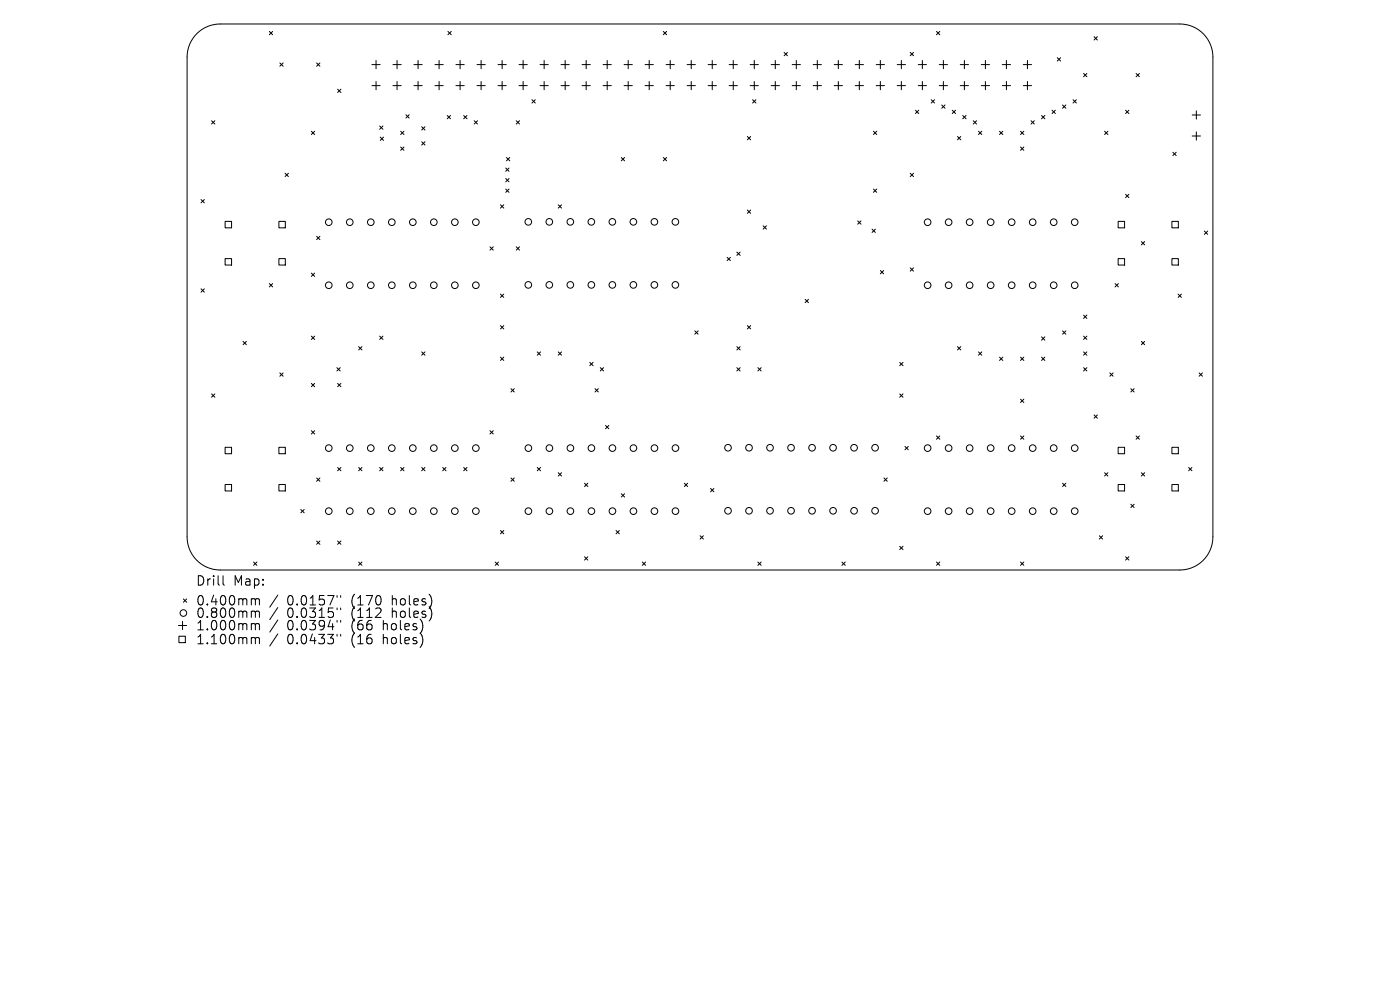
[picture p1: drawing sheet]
<svg xmlns="http://www.w3.org/2000/svg" width="297mm" height="210mm" viewBox="0 0 297 210" stroke-linecap="round" stroke-linejoin="round" font-family="sans-serif">
<defs><g id="words">
<g font-size="2.8">
<text x="41.6" y="124.5">Drill</text>
<text x="49.5" y="124.5">Map:</text>
<text x="41.6" y="128.7">0.400mm</text>
<text x="41.6" y="131.3">0.800mm</text>
<text x="60.9" y="128.7">0.0157&quot;</text>
<text x="60.9" y="131.3">0.0315&quot;</text>
<text x="74.5" y="128.7">(170</text>
<text x="74.5" y="131.3">(112</text>
<text x="83.1" y="128.7">holes)</text>
<text x="83.1" y="131.3">holes)</text>
<text x="41.6" y="133.9">1.000mm</text>
<text x="41.6" y="136.9">1.100mm</text>
<text x="60.9" y="133.9">0.0394&quot;</text>
<text x="60.9" y="136.9">0.0433&quot;</text>
<text x="74.5" y="133.9">(66</text>
<text x="74.5" y="136.9">(16</text>
<text x="81.2" y="133.9">holes)</text>
<text x="81.2" y="136.9">holes)</text>
</g>
</g></defs>
<g fill="none" stroke="#000" stroke-width=".21">
<path d="M41.9 7a7 7 0 0 1 4.8-1.9h203.6a7 7 0 0 1 7 7v101.8a7 7 0 0 1-7 7h-203.6a7 7 0 0 1-7-7v-101.8a7 7 0 0 1 2.2-5.1zM57.1 6.7l.7 .7M57.8 6.7l-.7 .7M59.4 13.4l.7 .7M60.1 13.4l-.7 .7M67.2 13.4l.7 .7M67.9 13.4l-.7 .7M71.6 18.9l.7 .7M72.3 18.9l-.7 .7M78.9 13.7h1.8M78.9 18.2h1.8M79.8 12.8v1.8"/>
<path d="M79.8 17.3v1.7M83.4 13.7h1.7M83.4 18.2h1.7M84.2 12.8v1.8M84.2 17.3v1.7M87.8 13.7h1.8M87.8 18.2h1.8M88.7 12.8v1.8M88.7 17.3v1.7M92.3 13.7h1.7M92.3 18.2h1.7M93.1 12.8v1.8"/>
<path d="M93.1 17.3v1.7M95 6.7l.7 .7M95.7 6.7l-.7 .7M96.7 13.7h1.8M96.7 18.2h1.8M97.6 12.8v1.8M97.6 17.3v1.7M101.2 13.7h1.7M101.2 18.2h1.7M102.1 12.8v1.8M102.1 17.3v1.7M105.6 13.7h1.8"/>
<path d="M105.6 18.2h1.8M106.5 12.8v1.8M106.5 17.3v1.7M110.1 13.7h1.8M110.1 18.2h1.8M111 12.8v1.8M111 17.3v1.7M114.6 13.7h1.7M114.6 18.2h1.7M115.4 12.8v1.8M115.4 17.3v1.7M119 13.7h1.8"/>
<path d="M119 18.2h1.8M119.9 12.8v1.8M119.9 17.3v1.7M123.5 13.7h1.7M123.5 18.2h1.7M124.4 12.8v1.8M124.4 17.3v1.7M127.9 13.7h1.8M127.9 18.2h1.8M128.8 12.8v1.8M128.8 17.3v1.7M132.4 13.7h1.7"/>
<path d="M132.4 18.2h1.7M133.3 12.8v1.8M133.3 17.3v1.7M136.8 13.7h1.8M136.8 18.2h1.8M137.7 12.8v1.8M137.7 17.3v1.7M140.7 6.7l.7 .7M141.3 13.7h1.8M141.3 18.2h1.8M141.4 6.7l-.7 .7M142.2 12.8v1.8"/>
<path d="M142.2 17.3v1.7M145.8 13.7h1.7M145.8 18.2h1.7M146.6 12.8v1.8M146.6 17.3v1.7M150.2 13.7h1.8M150.2 18.2h1.8M151.1 12.8v1.8M151.1 17.3v1.7M154.7 13.7h1.7M154.7 18.2h1.7M155.6 12.8v1.8"/>
<path d="M155.6 17.3v1.7M159.1 13.7h1.8M159.1 18.2h1.8M160 12.8v1.8M160 17.3v1.7M163.6 13.7h1.7M163.6 18.2h1.7M164.5 12.8v1.8M164.5 17.3v1.7M166.3 11.1l.8 .7M167.1 11.1l-.8 .7M168.1 13.7h1.7"/>
<path d="M168.1 18.2h1.7M168.9 12.8v1.8M168.9 17.3v1.7M172.5 13.7h1.8M172.5 18.2h1.8M173.4 12.8v1.8M173.4 17.3v1.7M177 13.7h1.7M177 18.2h1.7M177.8 12.8v1.8M177.8 17.3v1.7M181.4 13.7h1.8"/>
<path d="M181.4 18.2h1.8M182.3 12.8v1.8M182.3 17.3v1.7M185.9 13.7h1.7M185.9 18.2h1.7M186.8 12.8v1.8M186.8 17.3v1.7M190.3 13.7h1.8M190.3 18.2h1.8M191.2 12.8v1.8M191.2 17.3v1.7M193.1 11.1l.7 .7"/>
<path d="M193.8 11.1l-.7 .7M194.8 13.7h1.8M194.8 18.2h1.8M195.7 12.8v1.8M195.7 17.3v1.7M198.7 6.7l.7 .7M199.3 13.7h1.7M199.3 18.2h1.7M199.4 6.7l-.7 .7M200.1 12.8v1.8M200.1 17.3v1.7M203.7 13.7h1.8"/>
<path d="M203.7 18.2h1.8M204.6 12.8v1.8M204.6 17.3v1.7M208.2 13.7h1.7M208.2 18.2h1.7M209 12.8v1.8M209 17.3v1.7M212.6 13.7h1.8M212.6 18.2h1.8M213.5 12.8v1.8M213.5 17.3v1.7M217.1 13.7h1.7"/>
<path d="M217.1 18.2h1.7M218 12.8v1.8M218 17.3v1.7M224.3 12.2l.7 .7M225 12.2l-.7 .7M229.9 15.6l.7 .7M230.6 15.6l-.7 .7M232.1 7.8l.7 .7M232.8 7.8l-.7 .7M241 15.6l.7 .7M241.7 15.6l-.7 .7M44.9 25.6l.7 .7"/>
<path d="M45.6 25.6l-.7 .7M60.5 36.8l.7 .7M61.2 36.8l-.7 .7M66.1 27.8l.7 .7M66.8 27.8l-.7 .7M80.5 26.7l.7 .7M80.7 29.1l.7 .7M81.2 26.7l-.7 .7M81.4 29.1l-.7 .7M85 31.2l.7 .7M85 27.8l.7 .7M85.7 27.8l-.7 .7"/>
<path d="M85.7 31.2l-.7 .7M86.1 24.3l.7 .7M86.8 24.3l-.7 .7M89.5 26.9l.7 .7M89.5 30.1l.7 .7M90.2 26.9l-.7 .7M90.2 30.1l-.7 .7M94.9 24.5l.7 .7M95.6 24.5l-.7 .7M98.4 24.5l.7 .7M99.1 24.5l-.7 .7M100.6 25.6l.7 .7"/>
<path d="M101.3 25.6l-.7 .7M107.3 35.6l.7 .7M107.3 37.9l.7 .7M107.4 33.4l.7 .7M108 35.6l-.7 .7M108 37.9l-.7 .7M108.1 33.4l-.7 .7M109.5 25.6l.7 .7M110.2 25.6l-.7 .7M112.9 21.2l.7 .7M113.6 21.2l-.7 .7M131.8 33.4l.7 .7"/>
<path d="M132.5 33.4l-.7 .7M140.7 33.4l.7 .7M141.4 33.4l-.7 .7M158.5 29l.8 .7M159.3 29l-.8 .7M159.7 21.2l.7 .7M160.4 21.2l-.7 .7M185.3 27.8l.7 .7M186 27.8l-.7 .7M193.1 36.8l.7 .7M193.8 36.8l-.7 .7M194.2 23.4l.7 .7"/>
<path d="M194.9 23.4l-.7 .7M197.6 21.2l.7 .7M198.3 21.2l-.7 .7M199.8 22.3l.7 .7M200.5 22.3l-.7 .7M202 23.4l.7 .7M202.7 23.4l-.7 .7M203.1 29l.7 .7M203.8 29l-.7 .7M204.2 24.5l.7 .7M204.9 24.5l-.7 .7M206.5 25.6l.7 .7"/>
<path d="M207.2 25.6l-.7 .7M207.6 27.8l.7 .7M208.3 27.8l-.7 .7M212 27.8l.7 .7M212.7 27.8l-.7 .7M216.5 27.8l.7 .7M216.5 31.2l.7 .7M217.2 31.2l-.7 .7M217.2 27.8l-.7 .7M218.7 25.6l.7 .7M219.4 25.6l-.7 .7M221 24.5l.7 .7"/>
<path d="M221.7 24.5l-.7 .7M223.2 23.4l.7 .7M223.9 23.4l-.7 .7M225.4 22.3l.7 .7M226.1 22.3l-.7 .7M227.6 21.2l.7 .7M228.3 21.2l-.7 .7M234.3 27.8l.7 .7M235 27.8l-.7 .7M238.8 23.4l.7 .7M239.5 23.4l-.7 .7M248.8 32.3l.7 .7"/>
<path d="M249.5 32.3l-.7 .7M252.9 24.4h1.8M252.9 28.9h1.8M253.8 23.5v1.8M253.8 28v1.7M42.6 42.3l.8 .7M43.4 42.3l-.8 .7M47.8 47h1.3v1.3h-1.3zM47.8 54.9h1.3v1.3h-1.3zM59.2 47h1.3v1.3h-1.3zM59.2 54.9h1.3v1.3h-1.3zM66.1 57.9l.7 .7"/>
<path d="M66.8 57.9l-.7 .7M67.2 50.1l.7 .7M67.9 50.1l-.7 .7M103.9 52.4l.7 .7M104.6 52.4l-.7 .7M106.2 43.4l.7 .7M106.9 43.4l-.7 .7M107.3 40.1l.7 .7M108 40.1l-.7 .7M109.5 52.4l.7 .7M110.2 52.4l-.7 .7M118.4 43.4l.7 .7"/>
<path d="M119.1 43.4l-.7 .7M154.2 54.6l.7 .7M154.9 54.6l-.7 .7M156.3 53.5l.7 .7M157 53.5l-.7 .7M158.5 44.6l.8 .7M159.3 44.6l-.8 .7M161.9 47.9l.7 .7M162.6 47.9l-.7 .7M182 46.9l.7 .7M182.7 46.9l-.7 .7M185 48.6l.7 .7"/>
<path d="M185.3 40.1l.7 .7M185.7 48.6l-.7 .7M186 40.1l-.7 .7M186.8 57.4l.7 .7M187.5 57.4l-.7 .7M193.1 56.8l.7 .7M193.8 56.8l-.7 .7M237.2 47h1.4v1.3h-1.4zM237.2 54.9h1.4v1.3h-1.4zM238.8 41.2l.7 .7M239.5 41.2l-.7 .7M242.1 51.2l.7 .7"/>
<path d="M242.8 51.2l-.7 .7M248.6 47h1.4v1.3h-1.4zM248.6 54.9h1.4v1.3h-1.4zM255.5 49l.7 .7M256.2 49l-.7 .7M42.6 61.3l.8 .7M43.4 61.3l-.8 .7M51.6 72.4l.7 .7M52.3 72.4l-.7 .7M57.1 60.2l.7 .7M57.8 60.2l-.7 .7M59.4 79.1l.7 .7"/>
<path d="M60.1 79.1l-.7 .7M66.1 71.3l.7 .7M66.8 71.3l-.7 .7M71.5 78l.7 .7M72.2 78l-.7 .7M76.1 73.5l.7 .7M76.8 73.5l-.7 .7M80.5 71.3l.7 .7M81.2 71.3l-.7 .7M89.5 74.6l.7 .7M90.2 74.6l-.7 .7M106.2 62.4l.7 .7"/>
<path d="M106.2 69.1l.7 .7M106.2 75.8l.7 .7M106.9 62.4l-.7 .7M106.9 75.8l-.7 .7M106.9 69.1l-.7 .7M114 74.6l.7 .7M114.7 74.6l-.7 .7M118.4 74.6l.7 .7M119.1 74.6l-.7 .7M125.1 76.9l.7 .7M125.8 76.9l-.7 .7M127.3 78l.7 .7"/>
<path d="M128 78l-.7 .7M147.4 70.2l.7 .7M148.1 70.2l-.7 .7M156.3 73.5l.7 .7M156.3 78l.7 .7M157 73.5l-.7 .7M157 78l-.7 .7M158.5 69.1l.8 .7M159.3 69.1l-.8 .7M160.8 78l.7 .7M161.5 78l-.7 .7M170.8 63.5l.7 .7"/>
<path d="M171.5 63.5l-.7 .7M190.9 76.9l.7 .7M191.6 76.9l-.7 .7M203.1 73.5l.7 .7M203.8 73.5l-.7 .7M207.6 74.6l.7 .7M208.3 74.6l-.7 .7M212 75.8l.7 .7M212.7 75.8l-.7 .7M216.5 75.8l.7 .7M217.2 75.8l-.7 .7M221 71.5l.7 .7"/>
<path d="M221 75.8l.7 .7M221.7 71.5l-.7 .7M221.7 75.8l-.7 .7M225.4 70.2l.7 .7M226.1 70.2l-.7 .7M229.9 74.6l.7 .7M229.9 66.8l.7 .7M229.9 71.3l.7 .7M229.9 78l.7 .7M230.6 71.3l-.7 .7M230.6 66.8l-.7 .7M230.6 74.6l-.7 .7"/>
<path d="M230.6 78l-.7 .7M235.4 79.1l.7 .7M236.1 79.1l-.7 .7M236.6 60.2l.7 .7M237.3 60.2l-.7 .7M242.1 72.4l.7 .7M242.8 72.4l-.7 .7M249.9 62.4l.7 .7M250.6 62.4l-.7 .7M254.4 79.1l.7 .7M255.1 79.1l-.7 .7M44.9 83.6l.7 .7"/>
<path d="M45.6 83.6l-.7 .7M47.8 94.9h1.3v1.3h-1.3zM59.2 94.9h1.3v1.3h-1.3zM66.1 81.3l.7 .7M66.1 91.4l.7 .7M66.8 81.3l-.7 .7M66.8 91.4l-.7 .7M71.6 81.3l.7 .7M71.6 99.2l.7 .7M72.3 81.3l-.7 .7M72.3 99.2l-.7 .7M76.1 99.2l.7 .7"/>
<path d="M76.8 99.2l-.7 .7M80.5 99.2l.7 .7M81.2 99.2l-.7 .7M85 99.2l.7 .7M85.7 99.2l-.7 .7M89.5 99.2l.7 .7M90.2 99.2l-.7 .7M93.9 99.2l.7 .7M94.6 99.2l-.7 .7M98.4 99.2l.7 .7M99.1 99.2l-.7 .7M103.9 91.4l.7 .7"/>
<path d="M104.6 91.4l-.7 .7M108.4 82.4l.7 .7M109.1 82.4l-.7 .7M114 99.2l.7 .7M114.7 99.2l-.7 .7M126.2 82.4l.7 .7M126.9 82.4l-.7 .7M128.5 90.2l.7 .8M129.2 90.2l-.7 .8M190.9 83.6l.7 .7M191.6 83.6l-.7 .7M192 94.7l.7 .7"/>
<path d="M192.7 94.7l-.7 .7M198.7 92.5l.7 .7M199.4 92.5l-.7 .7M216.5 84.7l.7 .7M216.5 92.5l.7 .7M217.2 84.7l-.7 .7M217.2 92.5l-.7 .7M232.1 88l.7 .7M232.8 88l-.7 .7M237.2 94.9h1.4v1.3h-1.4zM239.9 82.4l.7 .7M240.6 82.4l-.7 .7"/>
<path d="M241 92.5l.7 .7M241.7 92.5l-.7 .7M248.6 94.9h1.4v1.3h-1.4zM252.2 99.2l.7 .7M252.9 99.2l-.7 .7M47.8 102.8h1.3v1.3h-1.3zM53.8 119.2l.7 .7M54.5 119.2l-.7 .7M59.2 102.8h1.3v1.3h-1.3zM63.8 108.1l.7 .7M64.5 108.1l-.7 .7M67.2 101.4l.7 .7"/>
<path d="M67.2 114.8l.7 .7M67.9 101.4l-.7 .7M67.9 114.8l-.7 .7M71.6 114.8l.7 .7M72.3 114.8l-.7 .7M76.1 119.2l.7 .7M76.8 119.2l-.7 .7M105.1 119.2l.7 .7M105.8 119.2l-.7 .7M106.2 112.5l.7 .7M106.9 112.5l-.7 .7M108.4 101.4l.7 .7"/>
<path d="M109.1 101.4l-.7 .7M118.4 100.3l.7 .7M119.1 100.3l-.7 .7M124 102.5l.7 .7M124 118.1l.7 .7M124.7 102.5l-.7 .7M124.7 118.1l-.7 .7M130.7 112.5l.7 .7M131.4 112.5l-.7 .7M131.8 104.7l.7 .7M132.5 104.7l-.7 .7M136.3 119.2l.7 .7"/>
<path d="M137 119.2l-.7 .7M145.2 102.5l.7 .7M145.9 102.5l-.7 .7M148.5 113.7l.7 .7M149.2 113.7l-.7 .7M150.7 103.6l.7 .7M151.4 103.6l-.7 .7M160.8 119.2l.7 .7M161.5 119.2l-.7 .7M178.6 119.2l.7 .7M179.3 119.2l-.7 .7M187.5 101.4l.7 .7"/>
<path d="M188.2 101.4l-.7 .7M190.9 115.9l.7 .7M191.6 115.9l-.7 .7M198.7 119.2l.7 .7M199.4 119.2l-.7 .7M216.5 119.2l.7 .7M217.2 119.2l-.7 .7M225.4 102.5l.7 .7M226.1 102.5l-.7 .7M233.2 113.7l.7 .7M233.9 113.7l-.7 .7M234.3 100.3l.7 .7"/>
<path d="M235 100.3l-.7 .7M237.2 102.8h1.4v1.3h-1.4zM238.8 118.1l.7 .7M239.5 118.1l-.7 .7M239.9 107l.7 .7M240.6 107l-.7 .7M242.1 100.3l.7 .7M242.8 100.3l-.7 .7M248.6 102.8h1.4v1.3h-1.4zM37.8 132.7h1.8M38 135h1.3v1.3h-1.3zM38.7 131.8v1.8"/>
<path d="M38.9 127.1l.7 .7M39.6 127.1l-.7 .7M47.3 122.1v1.7l.3 .3M53.9 127l.3 .3M53.9 129.6l.3 .3M53.9 132.3l.3 .3M53.9 135.2l.3 .3M54.2 127.3v1M54.2 129.9v1.1M54.2 132.6v1M54.2 135.5v1.1M54.2 127.3l.3-.3 .4 .1 .1 1.2"/>
<path d="M54.2 129.9l.3-.3 .4 .1 .1 1.3M54.2 132.6l.3-.3 .4 .1 .1 1.2M54.2 135.5l.3-.3 .4 .1 .1 1.3M58.9 126.2l-1.7 2.6M58.9 128.9l-1.7 2.5M58.9 131.5l-1.7 2.6M58.9 134.5l-1.7 2.5M71.5 126.3v.4M71.5 129v.4M71.5 131.6v.4M71.5 134.6v.3M72.3 126.3v.4"/>
<path d="M72.3 129v.4M72.3 131.6v.4M72.3 134.6v.3M89.6 135.1v1.4M89.7 132.7l-.1 .8M91.5 126.9v1.3M91.5 129.5v1.4"/>
<circle cx="69.7" cy="47.1" r=".7"/>
<circle cx="74.2" cy="47.1" r=".7"/>
<circle cx="78.7" cy="47.1" r=".7"/>
<circle cx="83.1" cy="47.1" r=".7"/>
<circle cx="87.6" cy="47.1" r=".7"/>
<circle cx="92" cy="47.1" r=".7"/>
<circle cx="96.5" cy="47.1" r=".7"/>
<circle cx="100.9" cy="47.1" r=".7"/>
<circle cx="112.1" cy="47.1" r=".7"/>
<circle cx="116.5" cy="47.1" r=".7"/>
<circle cx="121" cy="47.1" r=".7"/>
<circle cx="125.4" cy="47.1" r=".7"/>
<circle cx="129.9" cy="47.1" r=".7"/>
<circle cx="134.4" cy="47.1" r=".7"/>
<circle cx="138.8" cy="47.1" r=".7"/>
<circle cx="143.3" cy="47.1" r=".7"/>
<circle cx="196.8" cy="47.1" r=".7"/>
<circle cx="201.2" cy="47.1" r=".7"/>
<circle cx="205.7" cy="47.1" r=".7"/>
<circle cx="210.2" cy="47.1" r=".7"/>
<circle cx="214.6" cy="47.1" r=".7"/>
<circle cx="219.1" cy="47.1" r=".7"/>
<circle cx="223.5" cy="47.1" r=".7"/>
<circle cx="228" cy="47.1" r=".7"/>
<circle cx="69.7" cy="60.5" r=".7"/>
<circle cx="74.2" cy="60.5" r=".7"/>
<circle cx="78.7" cy="60.5" r=".7"/>
<circle cx="83.1" cy="60.5" r=".7"/>
<circle cx="87.6" cy="60.5" r=".7"/>
<circle cx="92" cy="60.5" r=".7"/>
<circle cx="96.5" cy="60.5" r=".7"/>
<circle cx="100.9" cy="60.5" r=".7"/>
<circle cx="112.1" cy="60.4" r=".7"/>
<circle cx="116.5" cy="60.4" r=".7"/>
<circle cx="121" cy="60.4" r=".7"/>
<circle cx="125.4" cy="60.4" r=".7"/>
<circle cx="129.9" cy="60.4" r=".7"/>
<circle cx="134.4" cy="60.4" r=".7"/>
<circle cx="138.8" cy="60.4" r=".7"/>
<circle cx="143.3" cy="60.4" r=".7"/>
<circle cx="196.8" cy="60.5" r=".7"/>
<circle cx="201.2" cy="60.5" r=".7"/>
<circle cx="205.7" cy="60.5" r=".7"/>
<circle cx="210.2" cy="60.5" r=".7"/>
<circle cx="214.6" cy="60.5" r=".7"/>
<circle cx="219.1" cy="60.5" r=".7"/>
<circle cx="223.5" cy="60.5" r=".7"/>
<circle cx="228" cy="60.5" r=".7"/>
<circle cx="69.7" cy="95.1" r=".7"/>
<circle cx="74.2" cy="95.1" r=".7"/>
<circle cx="78.7" cy="95.1" r=".7"/>
<circle cx="83.1" cy="95.1" r=".7"/>
<circle cx="87.6" cy="95.1" r=".7"/>
<circle cx="92" cy="95.1" r=".7"/>
<circle cx="96.5" cy="95.1" r=".7"/>
<circle cx="100.9" cy="95.1" r=".7"/>
<circle cx="112.1" cy="95.1" r=".7"/>
<circle cx="116.6" cy="95.1" r=".7"/>
<circle cx="121" cy="95.1" r=".7"/>
<circle cx="125.5" cy="95.1" r=".7"/>
<circle cx="129.9" cy="95.1" r=".7"/>
<circle cx="134.4" cy="95.1" r=".7"/>
<circle cx="138.8" cy="95.1" r=".7"/>
<circle cx="143.3" cy="95.1" r=".7"/>
<circle cx="154.4" cy="95" r=".7"/>
<circle cx="158.9" cy="95" r=".7"/>
<circle cx="163.4" cy="95" r=".7"/>
<circle cx="167.8" cy="95" r=".7"/>
<circle cx="172.3" cy="95" r=".7"/>
<circle cx="176.7" cy="95" r=".7"/>
<circle cx="181.2" cy="95" r=".7"/>
<circle cx="185.6" cy="95" r=".7"/>
<circle cx="196.8" cy="95.1" r=".7"/>
<circle cx="201.2" cy="95.1" r=".7"/>
<circle cx="205.7" cy="95.1" r=".7"/>
<circle cx="210.2" cy="95.1" r=".7"/>
<circle cx="214.6" cy="95.1" r=".7"/>
<circle cx="219.1" cy="95.1" r=".7"/>
<circle cx="223.5" cy="95.1" r=".7"/>
<circle cx="228" cy="95.1" r=".7"/>
<circle cx="69.7" cy="108.4" r=".7"/>
<circle cx="74.2" cy="108.4" r=".7"/>
<circle cx="78.7" cy="108.4" r=".7"/>
<circle cx="83.1" cy="108.4" r=".7"/>
<circle cx="87.6" cy="108.4" r=".7"/>
<circle cx="92" cy="108.4" r=".7"/>
<circle cx="96.5" cy="108.4" r=".7"/>
<circle cx="100.9" cy="108.4" r=".7"/>
<circle cx="112.1" cy="108.4" r=".7"/>
<circle cx="116.6" cy="108.4" r=".7"/>
<circle cx="121" cy="108.4" r=".7"/>
<circle cx="125.5" cy="108.4" r=".7"/>
<circle cx="129.9" cy="108.4" r=".7"/>
<circle cx="134.4" cy="108.4" r=".7"/>
<circle cx="138.8" cy="108.4" r=".7"/>
<circle cx="143.3" cy="108.4" r=".7"/>
<circle cx="154.4" cy="108.4" r=".7"/>
<circle cx="158.9" cy="108.4" r=".7"/>
<circle cx="163.4" cy="108.4" r=".7"/>
<circle cx="167.8" cy="108.4" r=".7"/>
<circle cx="172.3" cy="108.4" r=".7"/>
<circle cx="176.7" cy="108.4" r=".7"/>
<circle cx="181.2" cy="108.4" r=".7"/>
<circle cx="185.6" cy="108.4" r=".7"/>
<circle cx="196.8" cy="108.4" r=".7"/>
<circle cx="201.2" cy="108.4" r=".7"/>
<circle cx="205.7" cy="108.4" r=".7"/>
<circle cx="210.2" cy="108.4" r=".7"/>
<circle cx="214.6" cy="108.4" r=".7"/>
<circle cx="219.1" cy="108.4" r=".7"/>
<circle cx="223.5" cy="108.4" r=".7"/>
<circle cx="228" cy="108.4" r=".7"/>
<circle cx="38.9" cy="130" r=".7"/>
</g>
<use href="#words"/>
</svg>
